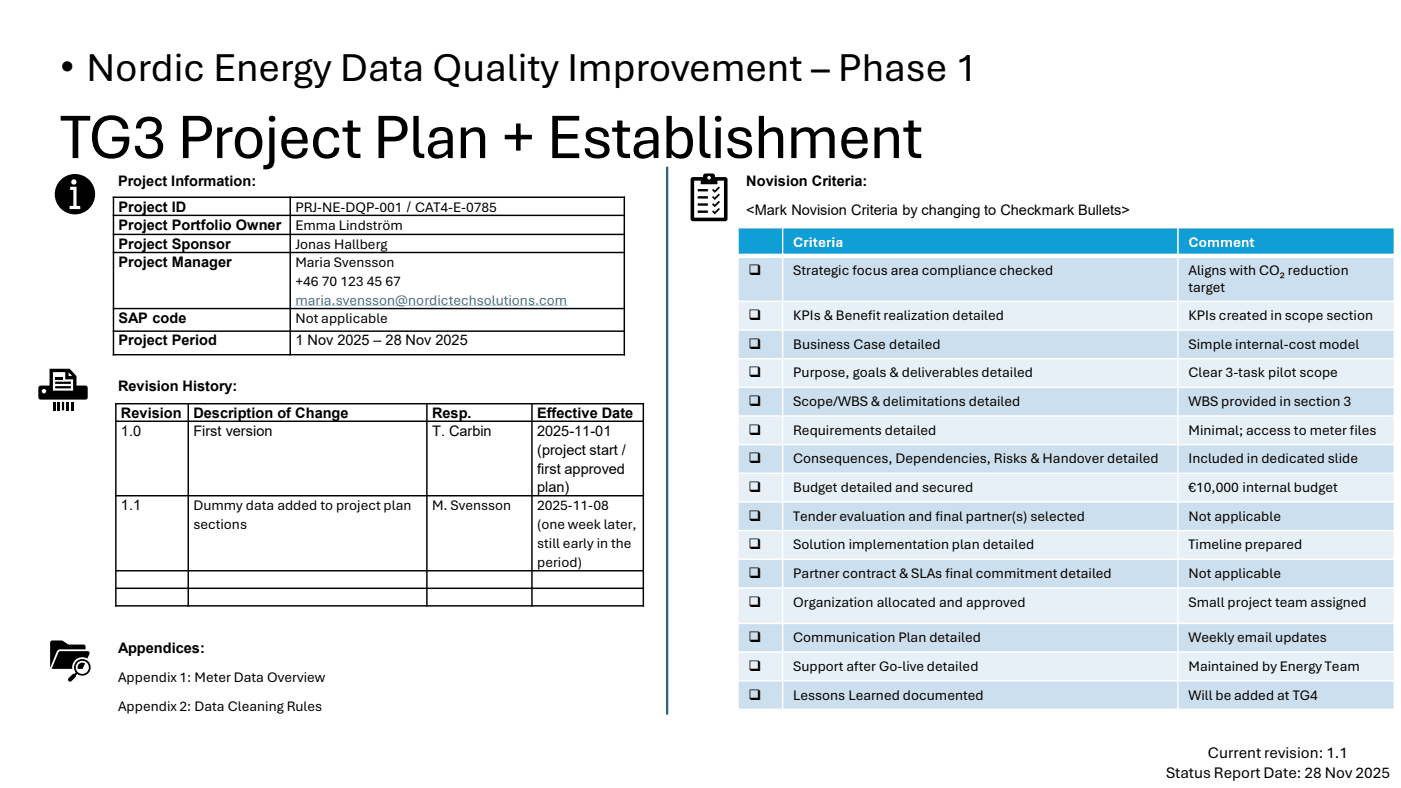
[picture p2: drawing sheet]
<svg xmlns="http://www.w3.org/2000/svg" width="339mm" height="190mm" viewBox="0 0 339 190" stroke-linecap="round" stroke-linejoin="round" font-family="sans-serif">
<defs><g id="words">
<text font-size="15.5" x="14.5" y="38.2">TG3 Project Plan + Establishment</text>
<text font-size="9.9" x="14.5" y="19.5">• Nordic Energy Data Quality Improvement – Phase 1</text>
<g font-size="3.9">
<text x="292" y="183.3">Current revision: 1.1</text>
<text x="281.9" y="188">Status Report Date: 28 Nov 2025</text>
</g>
<g font-size="3.5">
<text x="28.5" y="45">Project Information:</text>
<text x="180.4" y="45">Novision Criteria:</text>
<text x="28.7" y="51.1">Project ID</text>
<text x="71.4" y="51.1">PRJ-NE-DQP-001 / CAT4-E-0785</text>
<text x="180.4" y="52.1">&lt;Mark Novision Criteria by changing to Checkmark Bullets&gt;</text>
<text x="28.7" y="55.5">Project Portfolio Owner</text>
<text x="71.4" y="55.5">Emma Lindström</text>
<text x="28.7" y="60.1">Project Sponsor</text>
<text x="28.7" y="64.5">Project Manager</text>
<text x="71.4" y="60.1">Jonas Hallberg</text>
<text x="71.4" y="64.5">Maria Svensson</text>
<text x="71.4" y="69.1">+46 70 123 45 67</text>
<text x="180.9" y="66.4">❑</text>
<text x="191.8" y="66.4">Strategic focus area compliance checked</text>
<text x="287.3" y="66.4">Aligns with CO₂ reduction</text>
<text x="287.3" y="70.6">target</text>
<text x="180.9" y="77.4">❑</text>
<text x="191.8" y="77.4">KPIs &amp; Benefit realization detailed</text>
<text x="287.3" y="77.4">KPIs created in scope section</text>
<text x="28.7" y="78">SAP code</text>
<text x="28.7" y="83.5">Project Period</text>
<text x="71.4" y="78">Not applicable</text>
<text x="71.4" y="83.5">1 Nov 2025 – 28 Nov 2025</text>
<text x="180.9" y="84.3">❑</text>
<text x="191.8" y="84.3">Business Case detailed</text>
<text x="287.3" y="84.3">Simple internal-cost model</text>
<text x="28.5" y="94.4">Revision History:</text>
<text x="180.9" y="91.3">❑</text>
<text x="191.8" y="91.3">Purpose, goals &amp; deliverables detailed</text>
<text x="287.3" y="91.3">Clear 3-task pilot scope</text>
<text x="29.2" y="101">Revision</text>
<text x="46.7" y="101">Description of Change</text>
<text x="104.4" y="101">Resp.</text>
<text x="129.8" y="101">Effective Date</text>
<text x="180.9" y="98.2">❑</text>
<text x="191.8" y="98.2">Scope/WBS &amp; delimitations detailed</text>
<text x="287.3" y="98.2">WBS provided in section 3</text>
<text x="29.2" y="105.3">1.0</text>
<text x="46.7" y="105.3">First version</text>
<text x="104.4" y="105.3">T. Carbin</text>
<text x="129.8" y="105.3">2025-11-01</text>
<text x="180.9" y="105.1">❑</text>
<text x="191.8" y="105.1">Requirements detailed</text>
<text x="287.3" y="105.1">Minimal; access to meter files</text>
<text x="129.8" y="109.9">(project start /</text>
<text x="180.9" y="112">❑</text>
<text x="191.8" y="112">Consequences, Dependencies, Risks &amp; Handover detailed</text>
<text x="287.3" y="112">Included in dedicated slide</text>
<text x="129.8" y="114.5">first approved</text>
<text x="129.8" y="119.1">plan)</text>
<text x="180.9" y="119">❑</text>
<text x="191.8" y="119">Budget detailed and secured</text>
<text x="287.3" y="119">€10,000 internal budget</text>
<text x="29.2" y="123.3">1.1</text>
<text x="46.7" y="123.3">Dummy data added to project plan</text>
<text x="104.4" y="123.3">M. Svensson</text>
<text x="129.8" y="123.3">2025-11-08</text>
<text x="180.9" y="125.9">❑</text>
<text x="191.8" y="125.9">Tender evaluation and final partner(s) selected</text>
<text x="287.3" y="125.9">Not applicable</text>
<text x="46.7" y="127.9">sections</text>
<text x="129.8" y="127.9">(one week later,</text>
<text x="129.8" y="132.5">still early in the</text>
<text x="129.8" y="137.1">period)</text>
<text x="180.9" y="132.8">❑</text>
<text x="191.8" y="132.8">Solution implementation plan detailed</text>
<text x="287.3" y="132.8">Timeline prepared</text>
<text x="180.9" y="139.8">❑</text>
<text x="191.8" y="139.8">Partner contract &amp; SLAs final commitment detailed</text>
<text x="287.3" y="139.8">Not applicable</text>
<text x="180.9" y="146.7">❑</text>
<text x="191.8" y="146.7">Organization allocated and approved</text>
<text x="287.3" y="146.7">Small project team assigned</text>
<text x="180.9" y="155.3">❑</text>
<text x="191.8" y="155.3">Communication Plan detailed</text>
<text x="287.3" y="155.3">Weekly email updates</text>
<text x="28.5" y="157.9">Appendices:</text>
<text x="28.5" y="164.8">Appendix 1: Meter Data Overview</text>
<text x="180.9" y="162.2">❑</text>
<text x="191.8" y="162.2">Support after Go-live detailed</text>
<text x="287.3" y="162.2">Maintained by Energy Team</text>
<text x="28.5" y="171.9">Appendix 2: Data Cleaning Rules</text>
<text x="180.9" y="169.1">❑</text>
<text x="191.8" y="169.1">Lessons Learned documented</text>
<text x="287.3" y="169.1">Will be added at TG4</text>
</g>
<g font-size="3.5" fill="#fff">
<text x="191.8" y="59.6">Criteria</text>
<text x="287.3" y="59.6">Comment</text>
</g>
<text font-size="3.5" fill="#467886" x="71.4" y="73.7">maria.svensson@nordictechsolutions.com</text>
</g></defs>
<path d="M161.3 40.3v132.5" fill="none" stroke="#156082" stroke-width=".53"/>
<path d="M27.3 52.1h123.8M27.3 56.7h123.8M27.3 47.7h123.8M27.4 47.5v38.4M70.2 47.5v38.4M150.9 47.5v38.4M27.3 61h123.8M27.3 74.6h123.8M27.3 80.1h123.8M27.3 85.8h123.8" fill="none" stroke="#000" stroke-width=".35"/>
<path d="M71.4 73.8l65.8 .1z" fill-rule="evenodd" fill="#467886"/>
<path d="M27.8 97.6h127.9M28 97.4v49.2M45.5 97.4v49.2M103.2 97.4v49.2M128.6 97.4v49.2M155.5 97.4v49.2M27.8 101.8h127.9M27.8 119.8h127.9M27.8 138h127.9M27.8 142.2h127.9M27.8 146.5h127.9" fill="none" stroke="#000" stroke-width=".35"/>
<g fill="#000">
<path d="M168.7 45.7h2.4v.6h-2.4zM168.7 47.4h2.4v.6h-2.4zM168.7 49.2h2.4v.5h-2.4zM168.7 50.9h2.4v.6h-2.4zM172.4 45.7l.4 .3 .9-.9 .3 .3-1.2 1.2-.7-.6zM172.4 47.4l.4 .4 .9-1 .3 .3-1.2 1.3-.7-.7zM172.4 49.1l.4 .4 .9-1 .3 .3-1.2 1.3-.7-.7zM172.4 50.8l.4 .4 .9-.9 .3 .3-1.2 1.2-.7-.7zM12.8 97.1h.5v2.1h-.5zM13.3 92.3h3.8v.5h-3.8zM13.3 91.2h1.9v.5h-1.9zM13.3 93.3h3.8v.6h-3.8z"/>
<path d="M13.9 97.1h.5v2.1h-.5zM15 97.1h.5v2.1h-.5zM16 97.1h.6v2.1h-.6zM17.1 97.1h.6v2.1h-.6zM12.4 154.9h2.6l1.5 .9h3.7l.4 .3 .1 .9h-6.2l-.4 .1-.4 .4-1.6 3.9v-6.1zM14.2 157.5l.4-.1h6.6l.5 .5-.6 1.3a2.45 2.45 0 0 0-2.6 .1 2.45 2.45 0 0 0-1 2.4h-5zM19.1 160.5a1.15 1.15 0 0 1 1.5-.1l-.6 1.3h-1.2v-.6z"/>
<path d="M13.2 46.9a4.9 4.9 0 0 0 9.8 0 4.9 4.9 0 0 0-9.8 0zM17.2 44a.65 .65 0 0 1 1.3 0 .65 .65 0 0 1-1.3 0zM17 45.1h1.5v4.7h.9v.7h-2.6v-.7h.9v-3.9h-.7z"/>
<path d="M167.8 43.7h1.6v.8h4v-.8h1.6v8.9h-7.2zM171 43a.43 .43 0 0 1 .8 0 .43 .43 0 0 1-.8 0zM167.1 43l-.2 .4v9.5l.2 .4 .4 .2h7.8l.4-.2 .2-.4v-9.5l-.2-.4-.4-.2h-2.5v-.5l-.3-.3-2-.1-.5 .4v.5h-2.5z"/>
<path d="M12 89.1v4.1h-2.2l-.5 .3v2.6l.2 .4 11.2 .1 .4-.3v-2.8l-.4-.3h-2.2v-2.3l-1.7-1.8zM10.1 94.6a.55 .55 0 0 1 1.1 0 .55 .55 0 0 1-1.1 0zM16.6 90l.8 .9h-.8zM12.8 90h3v1.7h1.9v2.7h-4.9z"/>
<path d="M18.5 159.9a2.02 2.02 0 0 0-.2 2.7l-.3 .3-.5 .1-.9 .9a.5 .5 0 0 0 0 .8 .5 .5 0 0 0 .7 0l.9-1 .1-.5 .4-.3a2.02 2.02 0 0 0 2.7-.3 2.02 2.02 0 0 0-.1-2.8 2.02 2.02 0 0 0-2.8 .1zM18.3 161.3a1.6 1.6 0 0 1 3.2 0 1.6 1.6 0 0 1-3.2 0z"/>
</g>
<g fill="#0f9ed5">
<path d="M178.4 55.1h10.8v6.7h-10.8z" fill-rule="evenodd"/>
<path d="M189.2 55.1h95.5v6.7h-95.5z" fill-rule="evenodd"/>
<path d="M284.7 55.1h52.4v6.7h-52.4z" fill-rule="evenodd"/>
</g>
<g fill="#ccdfef">
<path d="M178.4 61.8h10.8v11h-10.8z" fill-rule="evenodd"/>
<path d="M189.2 61.8h95.5v11h-95.5z" fill-rule="evenodd"/>
<path d="M284.7 61.8h52.4v11h-52.4z" fill-rule="evenodd"/>
</g>
<g fill="#e7f0f7">
<path d="M178.4 72.8h10.8v7h-10.8z" fill-rule="evenodd"/>
<path d="M189.2 72.8h95.5v7h-95.5z" fill-rule="evenodd"/>
<path d="M284.7 72.8h52.4v7h-52.4z" fill-rule="evenodd"/>
</g>
<g fill="#ccdfef">
<path d="M178.4 79.8h10.8v6.9h-10.8z" fill-rule="evenodd"/>
<path d="M189.2 79.8h95.5v6.9h-95.5z" fill-rule="evenodd"/>
<path d="M284.7 79.8h52.4v6.9h-52.4z" fill-rule="evenodd"/>
</g>
<g fill="#e7f0f7">
<path d="M178.4 86.7h10.8v6.9h-10.8z" fill-rule="evenodd"/>
<path d="M189.2 86.7h95.5v6.9h-95.5z" fill-rule="evenodd"/>
<path d="M284.7 86.7h52.4v6.9h-52.4z" fill-rule="evenodd"/>
</g>
<g fill="#ccdfef">
<path d="M178.4 93.6h10.8v7h-10.8z" fill-rule="evenodd"/>
<path d="M189.2 93.6h95.5v7h-95.5z" fill-rule="evenodd"/>
<path d="M284.7 93.6h52.4v7h-52.4z" fill-rule="evenodd"/>
</g>
<g fill="#e7f0f7">
<path d="M178.4 100.6h10.8v6.9h-10.8z" fill-rule="evenodd"/>
<path d="M189.2 100.6h95.5v6.9h-95.5z" fill-rule="evenodd"/>
<path d="M284.7 100.6h52.4v6.9h-52.4z" fill-rule="evenodd"/>
</g>
<g fill="#ccdfef">
<path d="M178.4 107.5h10.8v6.9h-10.8z" fill-rule="evenodd"/>
<path d="M189.2 107.5h95.5v6.9h-95.5z" fill-rule="evenodd"/>
<path d="M284.7 107.5h52.4v6.9h-52.4z" fill-rule="evenodd"/>
</g>
<g fill="#e7f0f7">
<path d="M178.4 114.4h10.8v6.9h-10.8z" fill-rule="evenodd"/>
<path d="M189.2 114.4h95.5v6.9h-95.5z" fill-rule="evenodd"/>
<path d="M284.7 114.4h52.4v6.9h-52.4z" fill-rule="evenodd"/>
</g>
<g fill="#ccdfef">
<path d="M178.4 121.3h10.8v7h-10.8z" fill-rule="evenodd"/>
<path d="M189.2 121.3h95.5v7h-95.5z" fill-rule="evenodd"/>
<path d="M284.7 121.3h52.4v7h-52.4z" fill-rule="evenodd"/>
</g>
<g fill="#e7f0f7">
<path d="M178.4 128.3h10.8v6.9h-10.8z" fill-rule="evenodd"/>
<path d="M189.2 128.3h95.5v6.9h-95.5z" fill-rule="evenodd"/>
<path d="M284.7 128.3h52.4v6.9h-52.4z" fill-rule="evenodd"/>
</g>
<g fill="#ccdfef">
<path d="M178.4 135.2h10.8v6.9h-10.8z" fill-rule="evenodd"/>
<path d="M189.2 135.2h95.5v6.9h-95.5z" fill-rule="evenodd"/>
<path d="M284.7 135.2h52.4v6.9h-52.4z" fill-rule="evenodd"/>
</g>
<g fill="#e7f0f7">
<path d="M178.4 142.1h10.8v8.6h-10.8z" fill-rule="evenodd"/>
<path d="M189.2 142.1h95.5v8.6h-95.5z" fill-rule="evenodd"/>
<path d="M284.7 142.1h52.4v8.6h-52.4z" fill-rule="evenodd"/>
</g>
<g fill="#ccdfef">
<path d="M178.4 150.7h10.8v6.9h-10.8z" fill-rule="evenodd"/>
<path d="M189.2 150.7h95.5v6.9h-95.5z" fill-rule="evenodd"/>
<path d="M284.7 150.7h52.4v6.9h-52.4z" fill-rule="evenodd"/>
</g>
<g fill="#e7f0f7">
<path d="M178.4 157.6h10.8v7h-10.8z" fill-rule="evenodd"/>
<path d="M189.2 157.6h95.5v7h-95.5z" fill-rule="evenodd"/>
<path d="M284.7 157.6h52.4v7h-52.4z" fill-rule="evenodd"/>
</g>
<g fill="#ccdfef">
<path d="M178.4 164.6h10.8v6.9h-10.8z" fill-rule="evenodd"/>
<path d="M189.2 164.6h95.5v6.9h-95.5z" fill-rule="evenodd"/>
<path d="M284.7 164.6h52.4v6.9h-52.4z" fill-rule="evenodd"/>
</g>
<g fill="none" stroke="#fff" stroke-width=".35">
<path d="M178.2 55.1h159M178.4 54.9v116.8M189.2 54.9v116.8M284.7 54.9v116.8M337.1 54.9v116.8M178.2 72.8h159M178.2 79.8h159M178.2 86.7h159M178.2 93.6h159M178.2 100.6h159M178.2 107.5h159M178.2 114.4h159"/>
<path d="M178.2 121.3h159M178.2 128.3h159M178.2 135.2h159M178.2 142.1h159M178.2 150.7h159M178.2 157.6h159M178.2 164.6h159M178.2 171.5h159"/>
</g>
<path d="M178.2 61.8h159" fill="none" stroke="#fff" stroke-width="1.1" stroke-linecap="butt"/>
<use href="#words"/>
</svg>
